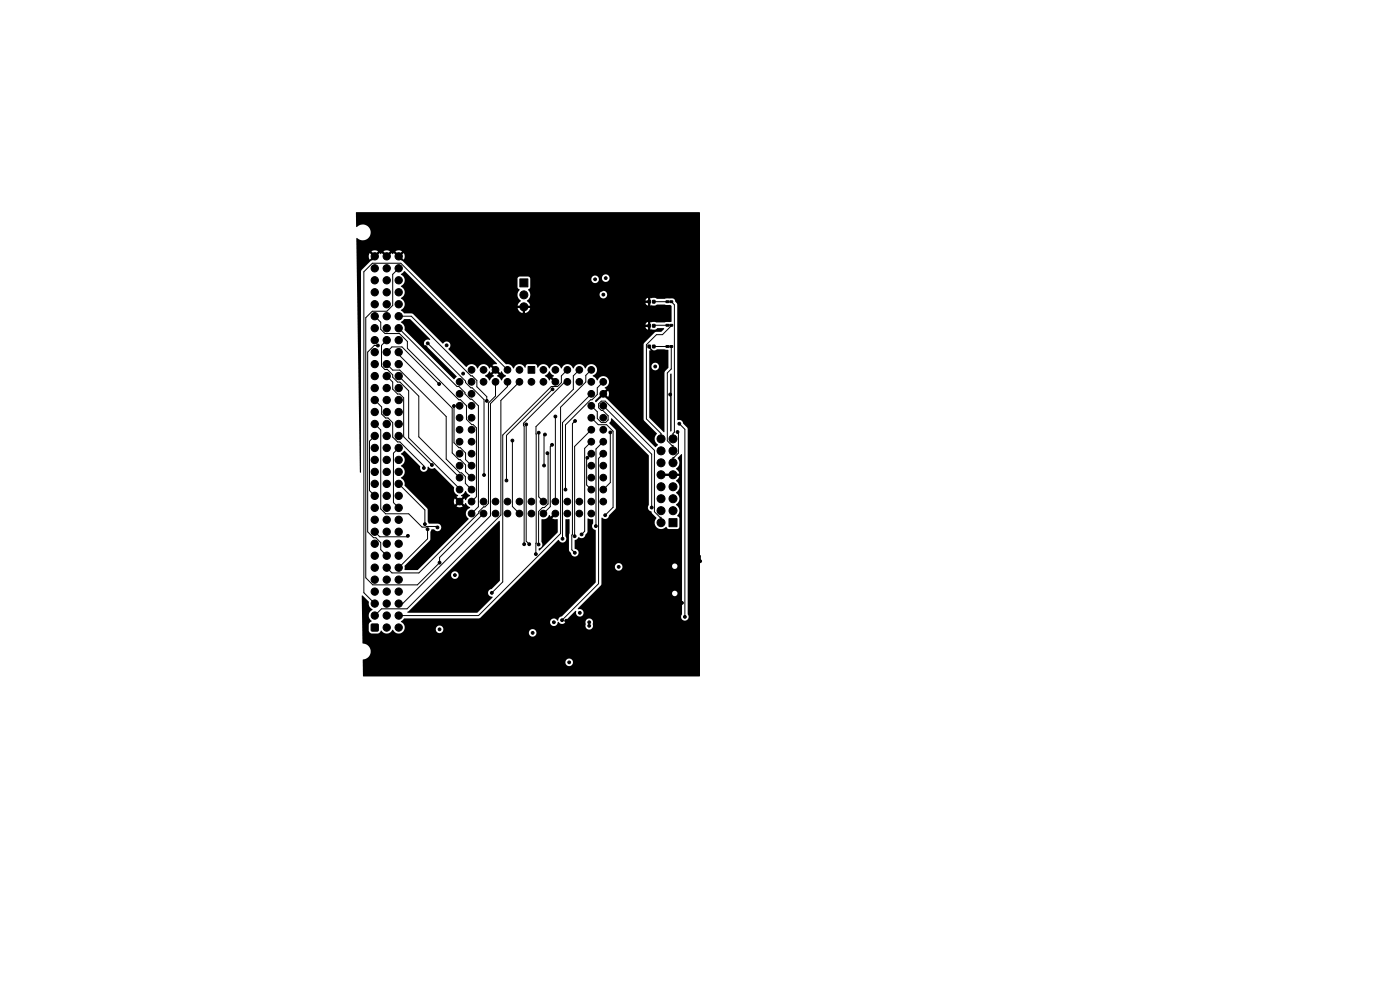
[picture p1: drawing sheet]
<svg xmlns="http://www.w3.org/2000/svg" width="297mm" height="210mm" viewBox="0 0 297 210" stroke-linecap="round" stroke-linejoin="round" font-family="sans-serif">
<g fill="#000" stroke="#000" stroke-width=".21">
<path d="M110.3 59.2h1.7v1.7h-1.7zM112 77.7h1.5v1.5h-1.5zM137.5 68.8h.5v.6h-.5zM137.5 63.7h.5v.6h-.5zM137.5 73.2h.5v.6h-.5zM138.4 68.8h.5v.6h-.5zM138.4 63.7h.5v.6h-.5zM138.4 73.2h.5v.6h-.5zM141.3 73.3h.5l.1 .3-.6 .1zM141.3 68.8h.5l.1 .3-.6 .1zM141.3 63.8h.5l.1 .3-.6 .1zM142.1 73.3h.6v.3l-.5 .1z"/>
<path d="M142.1 68.8h.6v.3l-.5 .1zM142.1 63.8h.6v.3l-.5 .1zM141.9 110h1.7v1.7h-1.7zM78.8 132.4h1.4v1.4h-1.4z"/>
<circle cx="79.5" cy="59.5" r=".77"/>
<circle cx="79.5" cy="56.9" r=".77"/>
<circle cx="79.5" cy="54.4" r=".77"/>
<circle cx="82" cy="56.9" r=".77"/>
<circle cx="82" cy="54.4" r=".77"/>
<circle cx="82" cy="59.5" r=".77"/>
<circle cx="84.6" cy="54.4" r=".77"/>
<circle cx="84.6" cy="59.5" r=".77"/>
<circle cx="84.6" cy="56.9" r=".77"/>
<circle cx="126.2" cy="59.3" r=".3"/>
<circle cx="128.5" cy="59" r=".3"/>
<circle cx="79.5" cy="64.5" r=".77"/>
<circle cx="79.5" cy="79.8" r=".77"/>
<circle cx="79.5" cy="77.2" r=".77"/>
<circle cx="79.5" cy="74.7" r=".77"/>
<circle cx="79.5" cy="62" r=".77"/>
<circle cx="79.5" cy="72.2" r=".77"/>
<circle cx="79.5" cy="69.6" r=".77"/>
<circle cx="79.5" cy="67.1" r=".77"/>
<circle cx="80.2" cy="73.3" r=".3"/>
<circle cx="82" cy="62" r=".77"/>
<circle cx="82" cy="69.6" r=".77"/>
<circle cx="82" cy="72.2" r=".77"/>
<circle cx="82" cy="64.5" r=".77"/>
<circle cx="82" cy="67.1" r=".77"/>
<circle cx="82" cy="79.8" r=".77"/>
<circle cx="82" cy="74.7" r=".77"/>
<circle cx="82" cy="77.2" r=".77"/>
<circle cx="84.6" cy="64.5" r=".77"/>
<circle cx="84.6" cy="67.1" r=".77"/>
<circle cx="84.6" cy="72.2" r=".77"/>
<circle cx="84.6" cy="69.6" r=".77"/>
<circle cx="84.6" cy="77.2" r=".77"/>
<circle cx="84.6" cy="74.7" r=".77"/>
<circle cx="84.6" cy="62" r=".77"/>
<circle cx="84.6" cy="79.8" r=".77"/>
<circle cx="90.3" cy="73.6" r=".3"/>
<circle cx="90.7" cy="72.8" r=".3"/>
<circle cx="94.7" cy="73.3" r=".3"/>
<circle cx="98.3" cy="79.3" r=".3"/>
<circle cx="100" cy="78.5" r=".71"/>
<circle cx="102.6" cy="78.5" r=".71"/>
<circle cx="105.1" cy="78.5" r=".71"/>
<circle cx="107.7" cy="78.5" r=".71"/>
<circle cx="110.2" cy="78.5" r=".71"/>
<circle cx="111.1" cy="65.1" r=".85"/>
<circle cx="111.1" cy="62.5" r=".85"/>
<circle cx="115.3" cy="78.5" r=".71"/>
<circle cx="115.5" cy="63.1" r=".3"/>
<circle cx="117.8" cy="78.5" r=".71"/>
<circle cx="118.2" cy="60.9" r=".3"/>
<circle cx="119.9" cy="63.5" r=".3"/>
<circle cx="120.4" cy="78.5" r=".71"/>
<circle cx="122.9" cy="78.5" r=".71"/>
<circle cx="125.4" cy="78.5" r=".71"/>
<circle cx="127.6" cy="61.5" r=".3"/>
<circle cx="128" cy="62.5" r=".3"/>
<circle cx="131.6" cy="60.9" r=".3"/>
<circle cx="136.5" cy="69.3" r=".3"/>
<circle cx="136.5" cy="64" r=".3"/>
<circle cx="139" cy="77.7" r=".3"/>
<circle cx="139" cy="75" r=".3"/>
<circle cx="79.5" cy="84.9" r=".77"/>
<circle cx="79.5" cy="87.4" r=".77"/>
<circle cx="79.5" cy="82.3" r=".77"/>
<circle cx="79.5" cy="97.6" r=".77"/>
<circle cx="79.5" cy="92.5" r=".77"/>
<circle cx="79.5" cy="89.9" r=".77"/>
<circle cx="79.5" cy="95" r=".77"/>
<circle cx="82" cy="97.6" r=".77"/>
<circle cx="82" cy="84.9" r=".77"/>
<circle cx="82" cy="92.5" r=".77"/>
<circle cx="82" cy="87.4" r=".77"/>
<circle cx="82" cy="95" r=".77"/>
<circle cx="82" cy="89.9" r=".77"/>
<circle cx="82" cy="82.3" r=".77"/>
<circle cx="84.6" cy="97.6" r=".77"/>
<circle cx="84.6" cy="89.9" r=".77"/>
<circle cx="84.6" cy="84.9" r=".77"/>
<circle cx="84.6" cy="95" r=".77"/>
<circle cx="84.6" cy="87.4" r=".77"/>
<circle cx="84.6" cy="92.5" r=".77"/>
<circle cx="84.6" cy="82.3" r=".77"/>
<circle cx="89.9" cy="99.3" r=".3"/>
<circle cx="91.6" cy="98.6" r=".3"/>
<circle cx="93.2" cy="81.5" r=".3"/>
<circle cx="96.3" cy="86.1" r=".3"/>
<circle cx="97.5" cy="81" r=".71"/>
<circle cx="97.5" cy="91.2" r=".71"/>
<circle cx="97.5" cy="88.6" r=".71"/>
<circle cx="97.5" cy="86.1" r=".71"/>
<circle cx="97.5" cy="96.2" r=".71"/>
<circle cx="97.5" cy="83.5" r=".71"/>
<circle cx="97.5" cy="93.7" r=".71"/>
<circle cx="97.5" cy="98.8" r=".71"/>
<circle cx="100" cy="93.7" r=".71"/>
<circle cx="100" cy="91.2" r=".71"/>
<circle cx="100" cy="81" r=".71"/>
<circle cx="100" cy="88.6" r=".71"/>
<circle cx="100" cy="83.5" r=".71"/>
<circle cx="100" cy="86.1" r=".71"/>
<circle cx="100" cy="98.8" r=".71"/>
<circle cx="100" cy="96.2" r=".71"/>
<circle cx="102.6" cy="81" r=".71"/>
<circle cx="103.3" cy="85" r=".3"/>
<circle cx="105.1" cy="81" r=".71"/>
<circle cx="107.7" cy="81" r=".71"/>
<circle cx="108.7" cy="93.5" r=".3"/>
<circle cx="110.2" cy="81" r=".71"/>
<circle cx="111.6" cy="90" r=".3"/>
<circle cx="112.7" cy="81" r=".71"/>
<circle cx="114.3" cy="91.8" r=".3"/>
<circle cx="115.3" cy="81" r=".71"/>
<circle cx="115.4" cy="98.8" r=".3"/>
<circle cx="115.6" cy="92.2" r=".3"/>
<circle cx="116.1" cy="96.1" r=".3"/>
<circle cx="117.1" cy="94.4" r=".3"/>
<circle cx="117.2" cy="82.6" r=".3"/>
<circle cx="117.8" cy="81" r=".71"/>
<circle cx="117.8" cy="88.4" r=".3"/>
<circle cx="120.4" cy="81" r=".71"/>
<circle cx="122" cy="89.3" r=".3"/>
<circle cx="122.9" cy="81" r=".71"/>
<circle cx="124.6" cy="97.1" r=".3"/>
<circle cx="125.4" cy="83.5" r=".71"/>
<circle cx="125.4" cy="98.8" r=".71"/>
<circle cx="125.4" cy="96.2" r=".71"/>
<circle cx="125.4" cy="91.2" r=".71"/>
<circle cx="125.4" cy="86.1" r=".71"/>
<circle cx="125.4" cy="88.6" r=".71"/>
<circle cx="125.4" cy="81" r=".71"/>
<circle cx="125.4" cy="93.7" r=".71"/>
<circle cx="128" cy="86.1" r=".71"/>
<circle cx="128" cy="98.8" r=".71"/>
<circle cx="128" cy="91.2" r=".71"/>
<circle cx="128" cy="93.7" r=".71"/>
<circle cx="128" cy="83.5" r=".71"/>
<circle cx="128" cy="96.2" r=".71"/>
<circle cx="128" cy="88.6" r=".71"/>
<circle cx="128" cy="81" r=".71"/>
<circle cx="129.5" cy="91.7" r=".3"/>
<circle cx="140.2" cy="93.1" r=".85"/>
<circle cx="140.2" cy="98.2" r=".85"/>
<circle cx="140.2" cy="95.6" r=".85"/>
<circle cx="140.3" cy="83.8" r=".3"/>
<circle cx="142.2" cy="83.7" r=".3"/>
<circle cx="142.8" cy="93.1" r=".85"/>
<circle cx="142.8" cy="98.2" r=".85"/>
<circle cx="142.8" cy="95.6" r=".85"/>
<circle cx="143.7" cy="91.6" r=".3"/>
<circle cx="144.1" cy="89.9" r=".3"/>
<circle cx="79.5" cy="112.8" r=".77"/>
<circle cx="79.5" cy="115.3" r=".77"/>
<circle cx="79.5" cy="102.6" r=".77"/>
<circle cx="79.5" cy="110.3" r=".77"/>
<circle cx="79.5" cy="117.9" r=".77"/>
<circle cx="79.5" cy="105.2" r=".77"/>
<circle cx="79.5" cy="107.7" r=".77"/>
<circle cx="79.5" cy="100.1" r=".77"/>
<circle cx="82" cy="112.8" r=".77"/>
<circle cx="82" cy="117.9" r=".77"/>
<circle cx="82" cy="110.3" r=".77"/>
<circle cx="82" cy="105.2" r=".77"/>
<circle cx="82" cy="102.6" r=".77"/>
<circle cx="82" cy="100.1" r=".77"/>
<circle cx="82" cy="115.3" r=".77"/>
<circle cx="82" cy="107.7" r=".77"/>
<circle cx="84.6" cy="117.9" r=".77"/>
<circle cx="84.6" cy="115.3" r=".77"/>
<circle cx="84.6" cy="112.8" r=".77"/>
<circle cx="84.6" cy="110.3" r=".77"/>
<circle cx="84.6" cy="100.1" r=".77"/>
<circle cx="84.6" cy="105.2" r=".77"/>
<circle cx="84.6" cy="107.7" r=".77"/>
<circle cx="84.6" cy="102.6" r=".77"/>
<circle cx="86.5" cy="113.7" r=".3"/>
<circle cx="90.1" cy="111.2" r=".3"/>
<circle cx="90.7" cy="112.3" r=".3"/>
<circle cx="92.8" cy="111.9" r=".3"/>
<circle cx="93.3" cy="119.4" r=".3"/>
<circle cx="97.5" cy="106.4" r=".71"/>
<circle cx="97.5" cy="101.3" r=".71"/>
<circle cx="97.5" cy="103.9" r=".71"/>
<circle cx="100" cy="101.3" r=".71"/>
<circle cx="100" cy="103.9" r=".71"/>
<circle cx="100" cy="108.9" r=".71"/>
<circle cx="100" cy="106.4" r=".71"/>
<circle cx="102.6" cy="108.9" r=".71"/>
<circle cx="102.6" cy="106.4" r=".71"/>
<circle cx="102.7" cy="100.8" r=".3"/>
<circle cx="105.1" cy="108.9" r=".71"/>
<circle cx="105.1" cy="106.4" r=".71"/>
<circle cx="107.4" cy="101.9" r=".3"/>
<circle cx="107.7" cy="108.9" r=".71"/>
<circle cx="107.7" cy="106.4" r=".71"/>
<circle cx="110.2" cy="106.4" r=".71"/>
<circle cx="110.2" cy="108.9" r=".71"/>
<circle cx="111.2" cy="115.4" r=".3"/>
<circle cx="112.3" cy="115.4" r=".3"/>
<circle cx="112.7" cy="108.9" r=".71"/>
<circle cx="112.7" cy="106.4" r=".71"/>
<circle cx="113.7" cy="117.5" r=".3"/>
<circle cx="114.3" cy="115.5" r=".3"/>
<circle cx="115.3" cy="106.4" r=".71"/>
<circle cx="115.3" cy="108.9" r=".71"/>
<circle cx="117.8" cy="108.9" r=".71"/>
<circle cx="117.8" cy="106.4" r=".71"/>
<circle cx="119.3" cy="114.3" r=".3"/>
<circle cx="120" cy="103.9" r=".3"/>
<circle cx="120.4" cy="106.4" r=".71"/>
<circle cx="120.4" cy="108.9" r=".71"/>
<circle cx="121.9" cy="113.7" r=".3"/>
<circle cx="121.9" cy="117.3" r=".3"/>
<circle cx="122.9" cy="108.9" r=".71"/>
<circle cx="122.9" cy="106.4" r=".71"/>
<circle cx="123.4" cy="113.4" r=".3"/>
<circle cx="125.4" cy="108.9" r=".71"/>
<circle cx="125.4" cy="103.9" r=".71"/>
<circle cx="125.4" cy="101.3" r=".71"/>
<circle cx="125.4" cy="106.4" r=".71"/>
<circle cx="126.4" cy="111.6" r=".3"/>
<circle cx="128" cy="101.3" r=".71"/>
<circle cx="128" cy="106.4" r=".71"/>
<circle cx="128" cy="103.9" r=".71"/>
<circle cx="128.4" cy="109.3" r=".3"/>
<circle cx="138.3" cy="107.7" r=".3"/>
<circle cx="140" cy="119.6" r=".3"/>
<circle cx="140" cy="117.5" r=".3"/>
<circle cx="140.2" cy="105.8" r=".85"/>
<circle cx="140.2" cy="103.3" r=".85"/>
<circle cx="140.2" cy="110.9" r=".85"/>
<circle cx="140.2" cy="108.3" r=".85"/>
<circle cx="140.2" cy="100.7" r=".85"/>
<circle cx="142.8" cy="105.8" r=".85"/>
<circle cx="142.8" cy="100.7" r=".85"/>
<circle cx="142.8" cy="108.3" r=".85"/>
<circle cx="142.8" cy="103.3" r=".85"/>
<circle cx="148.5" cy="119" r=".3"/>
<circle cx="79.5" cy="128" r=".77"/>
<circle cx="79.5" cy="130.6" r=".77"/>
<circle cx="79.5" cy="120.4" r=".77"/>
<circle cx="79.5" cy="125.5" r=".77"/>
<circle cx="79.5" cy="123" r=".77"/>
<circle cx="82" cy="133.1" r=".77"/>
<circle cx="82" cy="130.6" r=".77"/>
<circle cx="82" cy="128" r=".77"/>
<circle cx="82" cy="120.4" r=".77"/>
<circle cx="82" cy="125.5" r=".77"/>
<circle cx="82" cy="123" r=".77"/>
<circle cx="84.6" cy="133.1" r=".77"/>
<circle cx="84.6" cy="130.6" r=".77"/>
<circle cx="84.6" cy="128" r=".77"/>
<circle cx="84.6" cy="123" r=".77"/>
<circle cx="84.6" cy="120.4" r=".77"/>
<circle cx="84.6" cy="125.5" r=".77"/>
<circle cx="93.3" cy="133.5" r=".3"/>
<circle cx="96.5" cy="122" r=".3"/>
<circle cx="100.9" cy="124.9" r=".3"/>
<circle cx="104.3" cy="125.8" r=".3"/>
<circle cx="107.6" cy="128" r=".3"/>
<circle cx="113" cy="134.2" r=".3"/>
<circle cx="113.1" cy="125.6" r=".3"/>
<circle cx="115" cy="138.4" r=".3"/>
<circle cx="116.6" cy="132.9" r=".3"/>
<circle cx="117.5" cy="132" r=".3"/>
<circle cx="119" cy="136.4" r=".3"/>
<circle cx="119.2" cy="131.6" r=".3"/>
<circle cx="120.1" cy="131.7" r=".3"/>
<circle cx="121.1" cy="131.8" r=".3"/>
<circle cx="121.5" cy="136.6" r=".3"/>
<circle cx="123" cy="130" r=".3"/>
<circle cx="125" cy="132" r=".3"/>
<circle cx="125" cy="132.8" r=".3"/>
<circle cx="125.2" cy="127.5" r=".3"/>
<circle cx="128.6" cy="130.3" r=".3"/>
<circle cx="128.9" cy="129" r=".3"/>
<circle cx="131.2" cy="120.2" r=".3"/>
<circle cx="139.4" cy="130.8" r=".3"/>
<circle cx="140.5" cy="126.1" r=".3"/>
<circle cx="144.7" cy="127.9" r=".3"/>
<circle cx="145.3" cy="130.9" r=".3"/>
<circle cx="120.8" cy="140.5" r=".3"/>
</g>
<path d="M136.5 64h1.2M137.7 69.1h-1.1l-.1 .2M137.7 73.5v.2l1.3 1.3M147 116.5l1.5 1.5v1" fill="none" stroke="#000" stroke-width=".3"/>
<g fill="none" stroke="#000" stroke-width=".21">
<path d="M84.6 56.9l-1.3 1.3v6.6l-1.2 1.2h-3.1l-1.4 1.4v55.2l1.5 1.5h9.4l4.8-4.7v-1.1l9.3-9.4M79.5 67.1l1.3 1.2v1.6l.9 .9h3l1.7 1.6v1.5l10.9 10.9h.4l1.3 1.3v2.9l1.1 1.1h.3l.7 .7v14.6l-1.1 1M80.2 73.3h-.8l-1.4 1.4v38.1l1.3 1.3h.4l1.1 1v1.5l1.2 1.3M82 79.8l1.3 1.2v1.6l1 1h.5l.8 .8v8.3l6 5.9M82 74.7l1.2-1.1h2.1l7.9 7.9M82 72.2l-1.1 1.1v4.4l.7 .7h.6l1.1 1.1v.5l1 1h.5l1.9 1.9v10l10.8 10.8v.2M82 77.2l1.3 1.3h1.5l9.9 9.9v9l2.9 2.9h.3l.8 .8v1.4l1.3 1.4M84.6 79.8l4.2 4.2v8.7l8.7 8.6M84.6 74.7v.5l11.3 11.4v9.5l1.5 1.4h.2l1.2 1.1v1.5l1.2 1.2M84.6 69.6l12.4 12.4h.4l2.4 2.7h.3l1.4 1.4v21.4l-1.5 1.4M84.6 67.1h2.7l12.6 12.6h.3l1 1v1.3l2.1 2.1v.9M90.7 72.8l8.1 8.1v.2l1.1 1.2h.3l2.5 2.5v16"/>
<path d="M107.7 78.5l-22.7-22.7h-6l-1.8 1.9v68l2.3 2.3M120.4 78.5l-1.3 1.2v1.5l-.8 .8h-1.4l-10.2 10.3v31.1l-2.4 2.4M122.9 78.5l-1.3 1.2v2.9l-7.9 7.9v27M125.4 78.5l-1.1 1.1v1.4l-5.4 5.4v26.8l-17.4 17.4h-16.9M138.7 73.5h2.9M138.7 64h2.9M141.6 69l-2.9 .1M142.4 69l-1.9 2h-1.2l-2.2 2.1v15.8l3.1 3.1v1.1M142.4 73.5v4.8l-.8 .8v14.4l1 1h.2v1.1M142.4 64l.7 .7v27l-.3 .3v1.1M79.5 89.9l1.3 1.3v16.8l1 1h4.9l2.8 2.8 3.1-.1 .2 .2M79.5 92.5l-1.1 1.1v10.5l1.1 1.1"/>
<path d="M79.5 84.9l1.5 1.4v1.5l.8 .9h.5l1 1v3l1 1h.5l5.1 5.1v.5M84.6 95l-1.1 1.1v10.5l1.1 1.1M96.3 86.1h.1M96.3 86.1v7.8l2.5 2.2v1.4l1.2 1.3M105.1 81v3l-1.5 1.5v21.3l-.7 .7h-.3l-1 1v.3l-12.7 12.7h-5.7l-1.2-1.1M107.7 81v1l-3.7 3.6v23.8l-18.6 18.6h-.8M108.7 93.5v13.9l1.5 1.5M110.2 81l-3.9 3.9v24.3l-19.9 20h-5.5l-1.4 1.4M111.6 90v24.8l.7 .6M114.3 91.8v13.6l1 1M115.6 92.2l-.2 .2v6.4M116.1 96.1l.2 .2v10.6l-.8 .8h-.4l-.8 .8v7"/>
<path d="M117.1 94.4l-.4 .3v12.8l-1.4 1.4M117.2 82.6l-9.8 9.7v9.6M117.8 88.4v18M120.4 81h-.6l-8.8 8.8v.5l.2 .1v25M122 89.3l-.6 .6v23.5l-.1 .1v3.1l.6 .7M124.6 97.1l-.2 .2v5.6l1 1M125.4 86.1l1.3 1.3v1.4l.9 .8h.9l.5-.5v-.9l-1.1-1.1h-.3l-.6-.6v-.8l.6-.6h.8l10.4 10.4v13.1l1.2 1.1h.2v1.2M125.4 83.5l-6.1 6.1v24.7M125.4 88.6l1.5 1.5h1.8l1.4 1.4v16.1l-1.7 1.7M125.4 93.7l-1.4 1.4v17.6l-.6 .7M125.4 91.2l-3.5 3.5v19M128 81l-1.3 1.3v1.4l-1.1 1.1h-.3l-5.3 5.3v13.8"/>
<path d="M128 96.2l-1 1v26.6l-7.8 7.8M128 93.7l-1.6 1.5v16.4M128 86.1l10.3 10.3v11.3M129.5 91.7v10.7l-1.5 1.5M143.7 91.6l.2 .2v4.3l-.9 .9h-.2v1.2M144.1 89.9l1.2 1.2v39.8M79.5 112.8l1.1 1.1h5.7l.2-.2M84.6 102.6l5.5 5.6v3M90.7 112.3v2l-6.1 6.1"/>
</g>
<g fill="#000">
<path d="M85.1 58.1l.8-.6 19.5 19.5v.2l-.9 .2 .6 .7-.4 .3-.6-.6-.2 .4a1.34 1.34 0 0 0-1.3-1 1.34 1.34 0 0 0-1.3 1 1.39 1.39 0 0 0-2.4-.4l-3.8-3.7a.86 .86 0 0 0 .2-1.4 .86 .86 0 0 0-1.4 .2l-6.3-6.3-1.9-.1-.7-.7a1.4 1.4 0 0 0 .9-1.3 1.4 1.4 0 0 0-.9-1.2 1.4 1.4 0 0 0 .9-1.3 1.4 1.4 0 0 0-.9-1.3 1.4 1.4 0 0 0 .9-1.2 1.4 1.4 0 0 0-.9-1.3zM75.5 45.1h73v98.3l-71.4 .1-.1-.1v-2.9h42.9l.1 .2a.81 .81 0 0 0 1.3 .4 .81 .81 0 0 0-.2-1.3 .81 .81 0 0 0-1.2 .7h-42.9l-.1-.5a1.91 1.91 0 0 0 1.7-2.3 2.36 2.36 0 0 0-1.7-1.3l-.1-10 .1-.1 1.4 1.4a1.46 1.46 0 0 0 .7 1.6 1.42 1.42 0 0 0-.1 2.5l-.5 .3-.2 .3v1.3a.74 .74 0 0 0 .7 .7h1.3l.7-.6a1.36 1.36 0 0 0 2.4-.2 1.33 1.33 0 0 0 1.3 .8 1.33 1.33 0 0 0 1.2-.9h6.6l.1 .2a.8 .8 0 0 0 1 .5h18.7v.2a.81 .81 0 0 0 1.3 .5 .81 .81 0 0 0-.2-1.4 .81 .81 0 0 0-1.1 .7h-18.6a.81 .81 0 0 0 .1-1.4 .81 .81 0 0 0-1.3 .7h-6.6v-.2a1.45 1.45 0 0 0-.8-1.5l.8-.6 15.9-.1 16.8-16.6a.82 .82 0 0 0 1.2 .5 .82 .82 0 0 0 .3-1.2l-.1-3.6 .9-.1v3l-.1 .3v3.3l.4 .6a.83 .83 0 0 0 .9 .8 .83 .83 0 0 0 .8-.9 .83 .83 0 0 0-.9-.8v-1.8l.5-.2 .3-.4a.94 .94 0 0 0 1.5-.6l.4-.6 .1-2.8 1.1 .2v.8a.93 .93 0 0 0 .6 1.5v11.1l-7.3 7.2a.97 .97 0 0 0-.8 .9 .84 .84 0 0 0-1.3-.3 .84 .84 0 0 0 .2 1.4 .93 .93 0 0 0 1.2-.9 .95 .95 0 0 0 1.5 .1h4.3l.1 .4a.82 .82 0 0 0 .8 1.2 .82 .82 0 0 0 .6-1.3 .8 .8 0 0 0-.5-1.1 .8 .8 0 0 0-1 .8h-4.3l.2-.4 1.9-2h.2a.84 .84 0 0 0 .7 1.2 .84 .84 0 0 0 .9-1 .84 .84 0 0 0-1.2-.6v-.2l3.2-3.2h16.8v.2a.58 .58 0 0 0 .9 .4 .58 .58 0 0 0 0-1 .58 .58 0 0 0-.9 .4h-16.8l1.7-1.8 .1-3.8h2.8a.8 .8 0 0 0 1 .8 .8 .8 0 0 0 .6-1h10.6v.2a.58 .58 0 0 0 .9 .4 .58 .58 0 0 0 0-1 .58 .58 0 0 0-.9 .4h-10.6v-.1a.81 .81 0 0 0-.9-.4 .81 .81 0 0 0-.7 .7h-2.8l.1-10.4a.9 .9 0 0 0 .9 .3 .9 .9 0 0 0 .6-.8l1.5-1.6v-16.3l-1.5-1.6 .4-.5 .1-.6 7.9 7.9v10.6a.93 .93 0 0 0 .6 1.4l.2 .3 .8 .9a1.53 1.53 0 0 0 .4 2.2 1.53 1.53 0 0 0 1.8-.2l.4 .4h1.9l.3-.1 .1-.3v-1.9l-.4-.5a1.51 1.51 0 0 0-.3-2.4 1.48 1.48 0 0 0 0-2.5 1.48 1.48 0 0 0 0-2.5l.5-.6 .2-.4h-.9v-.5h.9l-.2-.5-.5-.6a1.59 1.59 0 0 0 .4-2.3l.8-.8 .1 34a.81 .81 0 0 0 0 1.1 .81 .81 0 0 0 1.1 .1 .81 .81 0 0 0 .1-1.2v-39.3l-1-1.1a.93 .93 0 0 0-1.2-.8v-24.5l-.6-1-.3-.3-3.4 .1-.5-.2h-.9v1.6h.9l.5-.2h1.6l1.2 .1 .3 .3-.1 3.2-1.4 .2-3-.1v1.6h.9l.6-.3h1.3l.1 .1-.6 .7-1.4 .1-2.2 2.3-.2 .2v15.9l.2 .3 2.7 2.8a1.49 1.49 0 0 0 .2 2.4l-.6 .4-11-10.9 .4-.3 .6 .6a1.19 1.19 0 0 0 0-1.3l-.6 .6-.4-.4 .6-.6-.3-.2a1.26 1.26 0 0 0 .8-1.8 1.26 1.26 0 0 0-1.9-.4l-.5 .6-.3-.5-.7-.4a1.26 1.26 0 0 0 .8-1.8 1.26 1.26 0 0 0-1.8-.5l-.5 .7a1.34 1.34 0 0 0-1.3-.9 1.34 1.34 0 0 0-1.2 .9 1.34 1.34 0 0 0-1.3-.9 1.34 1.34 0 0 0-1.3 .9 1.34 1.34 0 0 0-1.3-.9 1.34 1.34 0 0 0-1.2 .9 1.36 1.36 0 0 0-1.2-.9 1.36 1.36 0 0 0-1.3 .7l-.3-.6-.3-.2-1.6 .1-.3 .2-.2 .5a1.31 1.31 0 0 0-1.3-.8 1.31 1.31 0 0 0-1.1 1 1.57 1.57 0 0 0-1.7-1l-7.9-7.8h37.5l.2 .3 .4 .2v-.5h-38.1l-.5-.5h38.6v-.6l-.4 .2-.2 .4h-38l-6.3-6.3h17.2l.2 .6 .5 .6-.5 .6-.2 .4h.9v.5h-.9l.1 .3 .4 .5 .6 .3v-.9h.5v.9l.6-.3 .3-.3 .2-.5h-.9v-.5h.9l-.3-.5h24.7l.2 .3 .4 .2v-.5h-25.3l-.4-.5 25.7-.1v-.5l-.4 .2-.2 .3h-25.1a1.37 1.37 0 0 0 .7-1.2h14.7v.2a.8 .8 0 0 0 1.3 .4 .8 .8 0 0 0-.2-1.3 .8 .8 0 0 0-1.1 .7h-14.7l-.5-1 .5-.5v-1.7h12.9a.8 .8 0 0 0 1 .7 .8 .8 0 0 0 .6-1h.7v.2a.81 .81 0 0 0 1.3 .4 .81 .81 0 0 0-.2-1.3 .81 .81 0 0 0-1.1 .7l-.7-.1a.8 .8 0 0 0-.9-.4 .8 .8 0 0 0-.7 .8h-12.9l-.1-.4-.3-.2h-1.9l-.4 .4v1.9l.5 .5-.4 .6-.1 .5h-17.2l-7.2-7.2-.7-.5 .4-.4 .5 .6a1.25 1.25 0 0 0 0-1.4l-.5 .6-.4-.4 .5-.6a1.27 1.27 0 0 0-1.3 0l.6 .6-.4 .4-.6-.6-.2 .2-.2-.2-.6 .6-.3-.4 .5-.6a1.25 1.25 0 0 0-1.4 0l.6 .6-.3 .4-.6-.6-.2 .2-.2-.2-.6 .6-.4-.4 .6-.6a1.25 1.25 0 0 0-1.4 0l.6 .6-.4 .4-.6-.6a1.27 1.27 0 0 0 0 1.4l.6-.6 .4 .4-.8 .5-1.9 1.9-.1 .3v42.6l-.2 .1-.8-49.7 .1-.1a1.71 1.71 0 0 0 2.5-.1 1.71 1.71 0 0 0-.1-2.4 1.71 1.71 0 0 0-2.5 .2zM85.1 68.3l.6-.6h1.3l4.2 4.2-.1 .2a.82 .82 0 0 0-1.1 .6 .82 .82 0 0 0 .7 1l6.2 6.1-.5 .7-10.6-10.6a1.44 1.44 0 0 0-.8-1.6zM103.8 78.8h.2l.1 .3 .6-.6 .4 .4-.6 .6 .3 .3-.5 .3-.4 .6-1-.9 .6-.6zM105.2 78.9l.3-.4 .6 .6 .3-.3 1 1-1.1 .9-.4-.6-.5-.3 .1-.2 .3-.1zM116.5 78.8l1 .9-.3 .3 .6 .6-.4 .4-.6-.7-.3 .4-.3-.5-.6-.4 .6-.6zM137.8 74.4l.4-.2 .7 .1 .5-.2h1.6l.8 .2v3.7l-.8 1-.1 12.7-3.2-3.1v-10.9h.5a.81 .81 0 0 0 1.1 .8 .81 .81 0 0 0 .2-1.4 .81 .81 0 0 0-1.3 .5v.1h-.5zM142.3 79.3l.2 .1v12l-.2 .1-.1-.1zM85.1 96.2l.8-.6 3.2 3.3a.86 .86 0 0 0 .8 1.2 .86 .86 0 0 0 .9-1.1 1.21 1.21 0 0 0 1.5 .3l4 4.1a1.35 1.35 0 0 0 .9 1.7l-.4 .3 .7 .6-.4 .4-.6-.7a1.19 1.19 0 0 0 0 1.4l.6-.7 .4 .4-.7 .6a1.19 1.19 0 0 0 1.4 0l-.7-.6 .4-.4 .6 .7 .3-.4 .3 .5 .6 .4a1.37 1.37 0 0 0-.9 1.2 1.37 1.37 0 0 0 .6 1.3l-10.7 10.8h-2.8v-.9l5.3-5.3 .1-1.9 .2-.5h.5a.84 .84 0 0 0 1.1 .3 .84 .84 0 0 0 .5-1 .84 .84 0 0 0-1.1-.5l-1.6-.1-.2-.4v-2.5l-.1-.3-4.8-4.8a1.46 1.46 0 0 0-.8-1.6 1.4 1.4 0 0 0 .9-1.3 1.4 1.4 0 0 0-.9-1.3 1.4 1.4 0 0 0 .9-1.2 1.4 1.4 0 0 0-.9-1.3zM127.6 83.6l.3 .3-1.4 1.4h-.1l-.2-.3zM98.7 104.2h.2l.2 .4 .6 .6-.6 .4-.2 .5-.2-.1-.2-.3-.6 .7-.4-.4 .7-.6-.4-.3 .6-.5zM86.4 129.8l8-7.8h1.3a.81 .81 0 0 0 1.2 .7 .81 .81 0 0 0 .1-1.3 .81 .81 0 0 0-1.3 .4v.2h-1.3l11.6-11.5 .1 12.6-1.8 1.8a.85 .85 0 0 0-.8 1 .85 .85 0 0 0 1 .7l-3.3 3.4h-14.7z"/>
<path d="M114.9 110.2a1.56 1.56 0 0 0 1.6-1l.3 .4 .6-.6 .4 .3-.6 .7 .4 .1h.7v2.8l-3.8 3.9-.2-.1a.44 .44 0 0 1 .5-.6 .81 .81 0 0 0 .1-1.1zM140.7 100.5h1.6v.5h-1.6z"/>
</g>
</svg>
